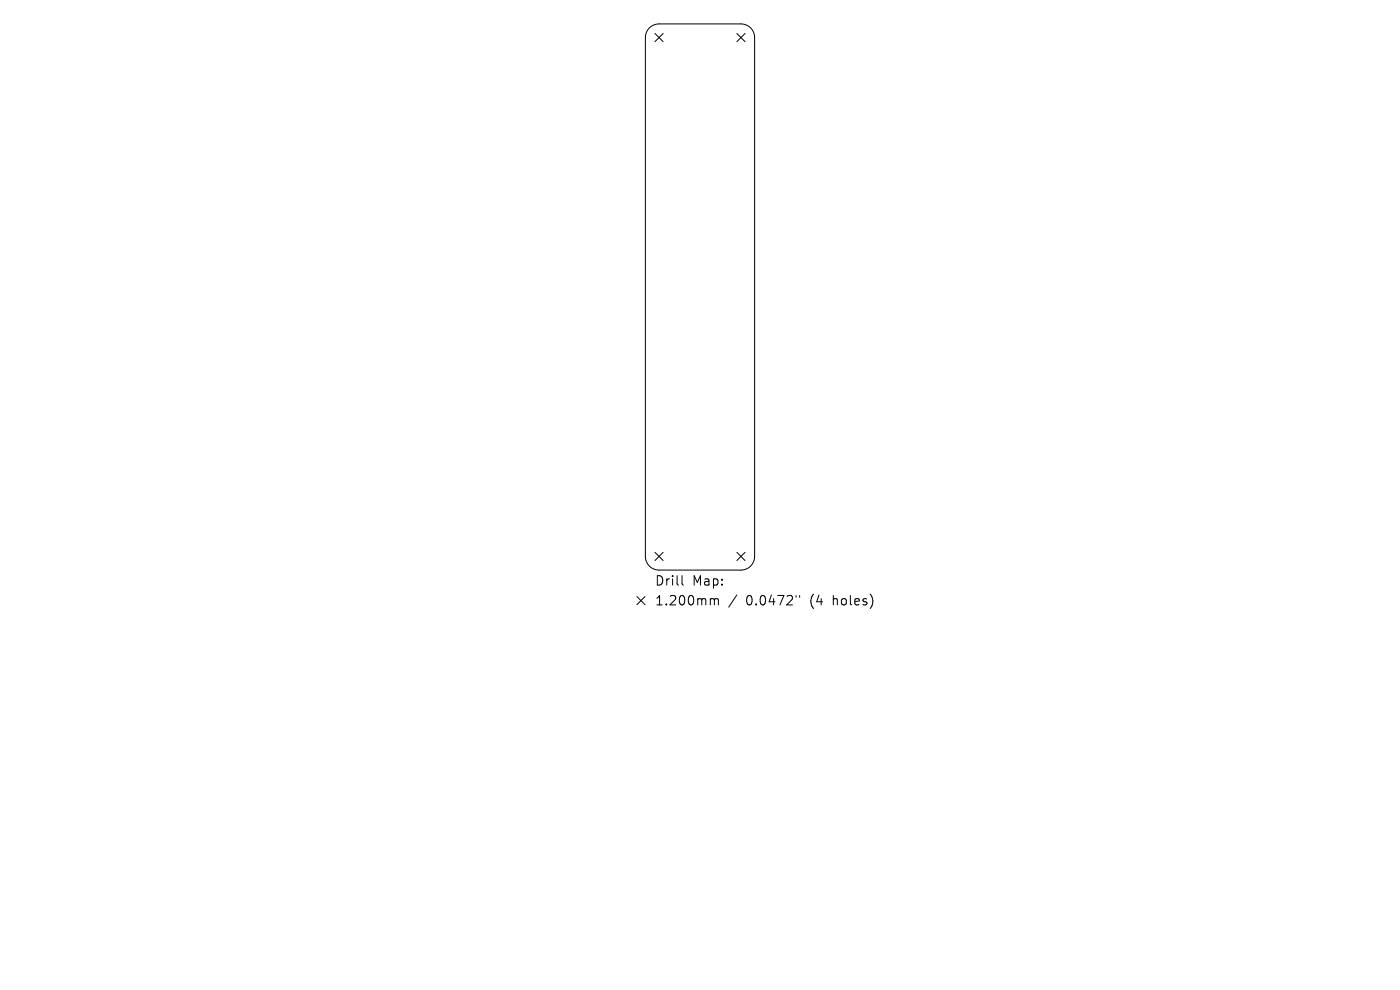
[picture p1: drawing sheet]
<svg xmlns="http://www.w3.org/2000/svg" width="297mm" height="210mm" viewBox="0 0 297 210" stroke-linecap="round" stroke-linejoin="round" font-family="sans-serif">
<defs><g id="words">
<g font-size="2.8">
<text x="138.8" y="124.5">Drill</text>
<text x="146.9" y="124.5">Map:</text>
<text x="138.8" y="128.7">1.200mm</text>
<text x="158.3" y="128.7">0.0472&quot;</text>
<text x="172" y="128.7">(4</text>
<text x="177" y="128.7">holes)</text>
</g>
</g></defs>
<g fill="none" stroke="#000" stroke-width=".21">
<path d="M137.8 5.9a2.9 2.9 0 0 1 2-.8h17.4a2.9 2.9 0 0 1 2.9 2.9v110a2.9 2.9 0 0 1-2.9 2.9h-17.4a2.9 2.9 0 0 1-2.9-2.9v-110a2.9 2.9 0 0 1 .9-2.1zM138.9 7.1l1.8 1.7M140.7 7.1l-1.8 1.7M156.3 7.1l1.8 1.7M158.1 7.1l-1.8 1.7M138.9 117.2l1.8 1.7M140.7 117.2l-1.8 1.7M156.3 117.2l1.8 1.7M158.1 117.2l-1.8 1.7M135.1 126.5l1.7 1.8M136.8 126.5l-1.7 1.8M144.7 122.1v1.7l.3 .3"/>
<path d="M151 127h.3l.2 .3M151.5 127.3l.3-.3 .5 .1 .1 1.2M151.5 127.3v1M156.3 126.2l-1.7 2.6M168.9 126.3v.4M169.6 126.3v.4"/>
</g>
<use href="#words"/>
</svg>
